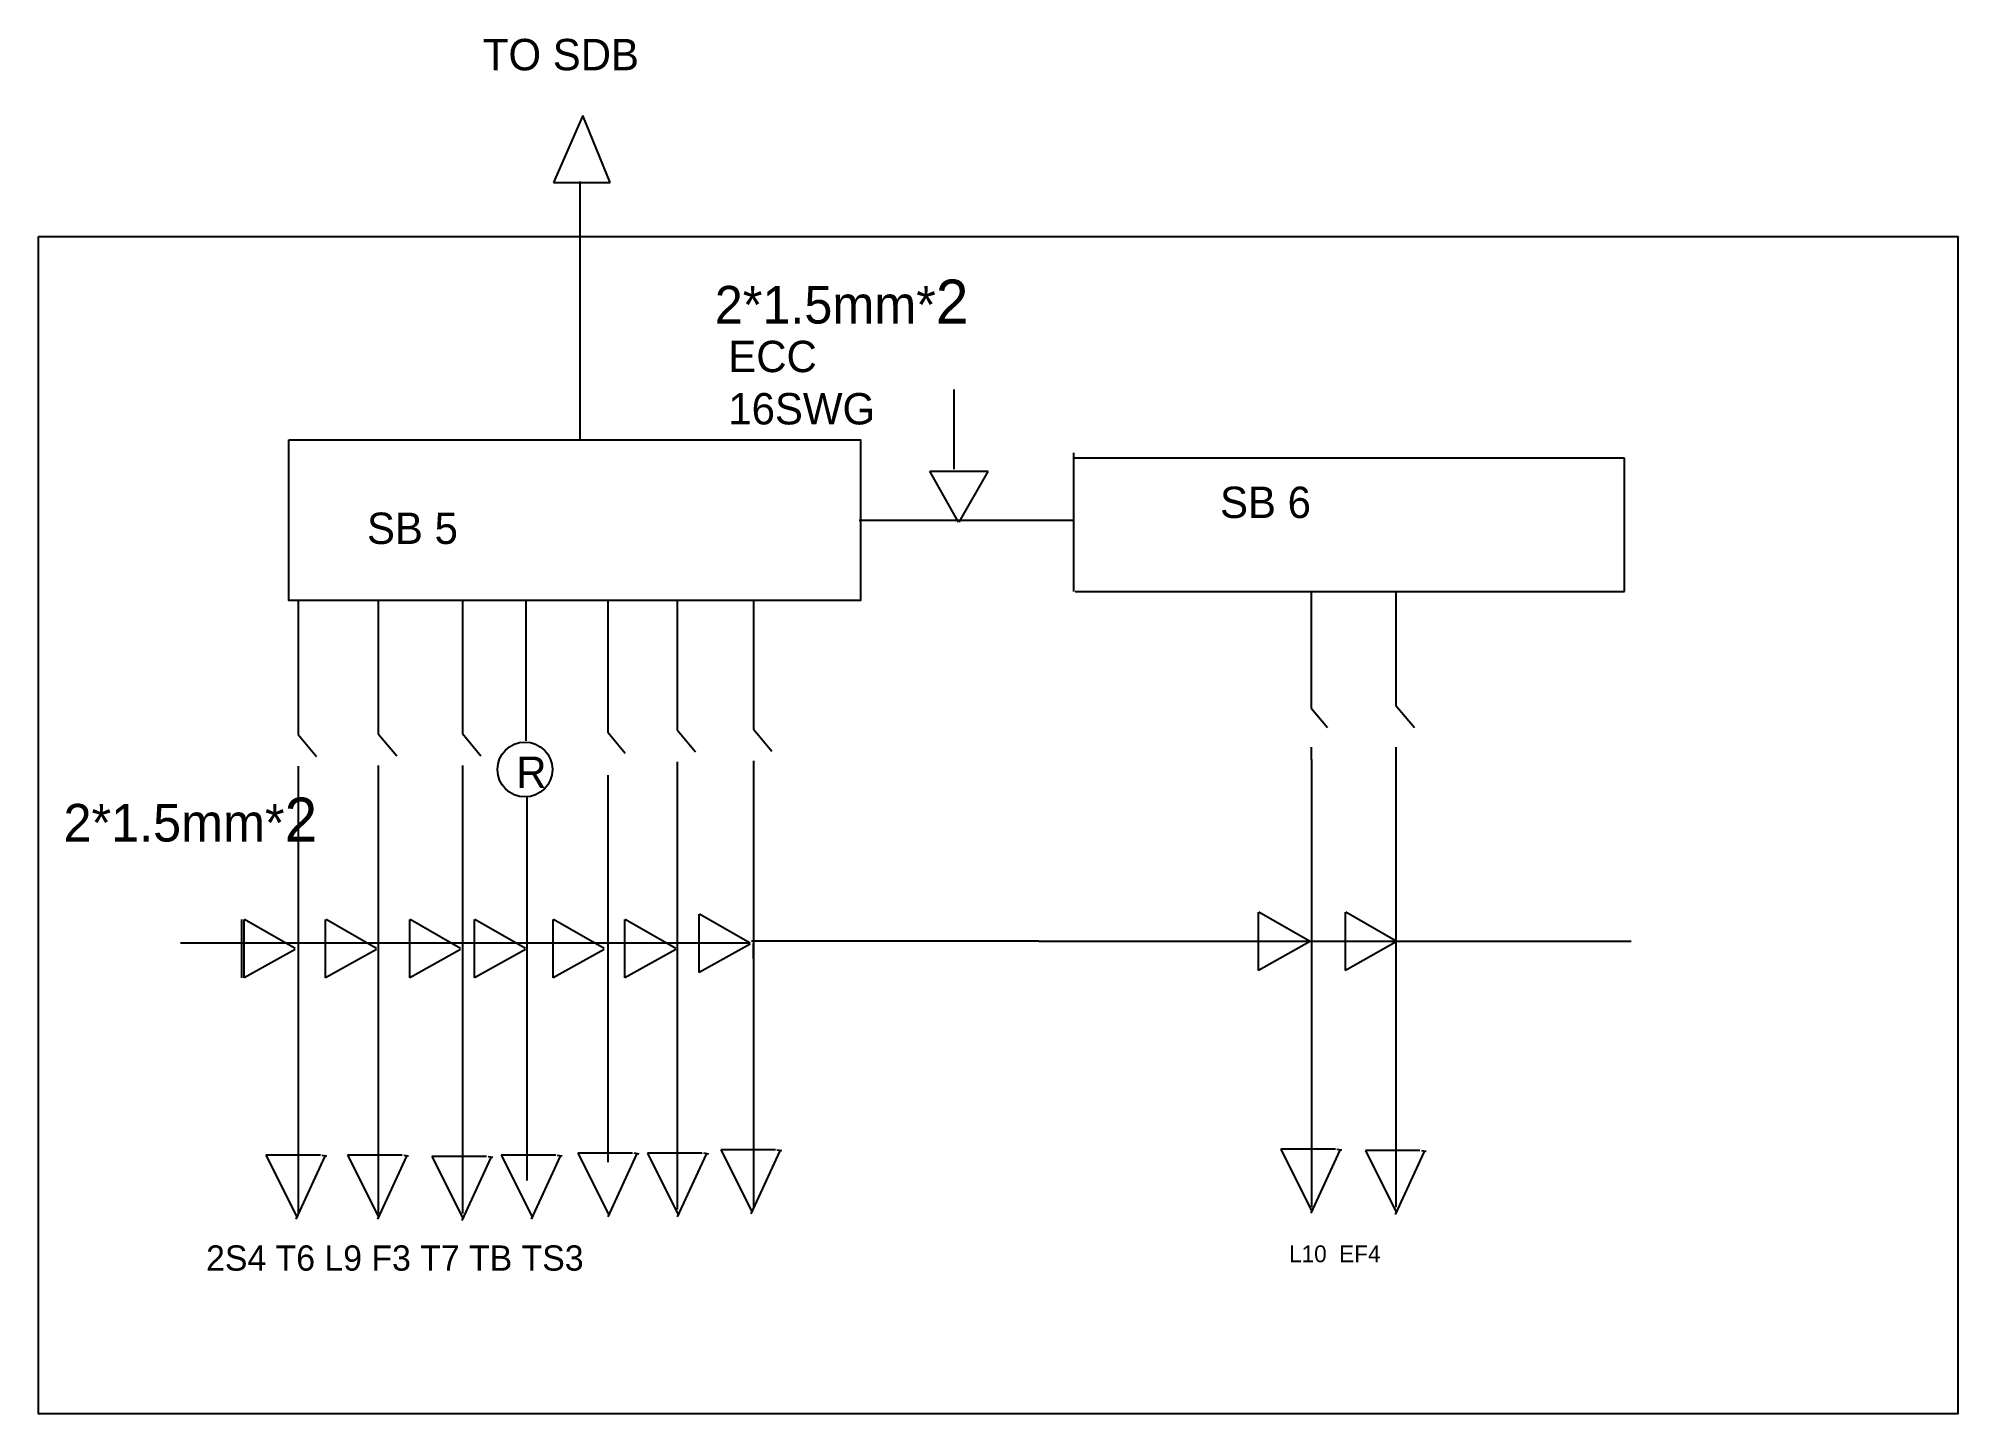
# Model space of a CAD drawing. Header units: feet. Extents: x 2705 to 3746, y 888 to 987.
# Drawn here: x 2935.2 to 3049.1, y 894 to 975.6 of the extents above; entities that cross this region are included whole.
import ezdxf

# ---------------------------------------------------------------- set-up
doc = ezdxf.new("R2010")
doc.units = ezdxf.units.FT
doc.header["$MEASUREMENT"] = 0

msp = doc.modelspace()

# ---------------------------------------------------------------- linework, layer by layer
for p, q in [((2967.48, 971.05), (2965.73, 967.07)), ((2969.09, 967.07), (2967.48, 971.05)), ((2965.73, 967.07), (2969.09, 967.07)), ((2967.31, 951.79), (2967.31, 967.12)), ((2989.52, 950.05), (2989.52, 954.77)), ((3029.31, 950.7), (2996.6, 950.7)), ((2996.63, 943.85), (2996.63, 951.01)), ((3029.31, 942.79), (3029.31, 950.7)), ((2989.77, 946.9), (2988.08, 949.92)), ((2988.08, 949.92), (2991.54, 949.92)), ((2989.82, 946.9), (2991.54, 949.9)), ((2983.87, 947.03), (2996.61, 947.03)), ((2996.63, 942.78), (2996.63, 944.26)), ((2950.58, 942.26), (2950.58, 934.3)), ((2955.33, 942.26), (2955.33, 934.34)), ((2960.34, 942.26), (2960.34, 934.35)), ((2964.11, 933.92), (2964.11, 942.26)), ((2968.95, 942.26), (2968.95, 934.43)), ((2973.08, 942.26), (2973.08, 934.57)), ((2977.6, 942.26), (2977.6, 934.62)), ((2996.71, 942.79), (3029.31, 942.79)), ((3010.74, 935.84), (3010.74, 942.79)), ((3015.75, 936.01), (3015.75, 942.79)), ((3010.74, 935.84), (3011.68, 934.72)), ((3015.74, 936.02), (3016.84, 934.71)), ((2950.58, 934.3), (2951.67, 932.99)), ((2955.33, 934.34), (2956.43, 933.03)), ((2960.34, 934.35), (2961.43, 933.04)), ((2968.95, 934.43), (2969.99, 933.18)), ((2973.08, 934.57), (2974.17, 933.26)), ((2977.6, 934.62), (2978.69, 933.31)), ((3010.74, 932.82), (3010.74, 933.54)), ((3015.75, 932.79), (3015.75, 933.54)), ((2950.58, 932.41), (2950.58, 905.83)), ((2955.33, 932.45), (2955.33, 905.87)), ((2960.34, 932.45), (2960.34, 905.87)), ((2973.08, 932.68), (2973.08, 906.1)), ((2977.6, 932.73), (2977.6, 906.15)), ((3010.74, 932.81), (3010.74, 906.23)), ((3015.74, 932.81), (3015.74, 906.23)), ((2968.95, 931.88), (2968.95, 908.9)), ((2964.18, 920.5), (2964.18, 930.6)), ((2947.23, 919.86), (2947.23, 923.32)), ((2947.37, 919.85), (2947.37, 923.31)), ((2950.4, 921.59), (2947.4, 923.31)), ((2952.2, 919.85), (2952.2, 923.31)), ((2955.23, 921.59), (2952.23, 923.31)), ((2957.2, 919.85), (2957.2, 923.31)), ((2960.22, 921.59), (2957.22, 923.31)), ((2961.05, 919.85), (2961.05, 923.31)), ((2964.07, 921.59), (2961.07, 923.31)), ((2965.71, 919.85), (2965.71, 923.31)), ((2968.74, 921.59), (2965.74, 923.31)), ((2969.97, 919.85), (2969.97, 923.31)), ((2972.99, 921.59), (2969.99, 923.31)), ((2974.39, 920.16), (2974.39, 923.63)), ((2977.41, 921.91), (2974.41, 923.63)), ((3007.58, 920.29), (3007.58, 923.75)), ((3010.61, 922.03), (3007.61, 923.75)), ((3012.74, 920.29), (3012.74, 923.75)), ((3015.76, 922.03), (3012.76, 923.75)), ((2977.41, 921.91), (2943.59, 921.91)), ((2977.41, 921.86), (2974.39, 920.16)), ((2994.54, 922.03), (2977.49, 922.03)), ((2977.61, 921), (2977.61, 921.9)), ((2994.54, 922.03), (3029.71, 922.03)), ((3010.61, 921.99), (3007.58, 920.29)), ((3015.76, 921.99), (3012.74, 920.29)), ((2950.4, 921.54), (2947.37, 919.85)), ((2955.23, 921.54), (2952.2, 919.85)), ((2960.22, 921.54), (2957.2, 919.85)), ((2964.07, 921.54), (2961.05, 919.85)), ((2964.18, 907.83), (2964.18, 920.57)), ((2968.74, 921.54), (2965.71, 919.85)), ((2972.99, 921.54), (2969.97, 919.85)), ((2951.9, 909.33), (2948.66, 909.33)), ((2948.66, 909.33), (2950.51, 905.62)), ((2950.45, 905.53), (2952.17, 909.26)), ((2951.99, 909.33), (2952.27, 909.29)), ((2956.75, 909.33), (2953.5, 909.33)), ((2953.5, 909.33), (2955.36, 905.62)), ((2955.3, 905.53), (2957.02, 909.26)), ((2956.84, 909.33), (2957.12, 909.29)), ((2961.76, 909.24), (2958.52, 909.24)), ((2958.52, 909.24), (2960.37, 905.54)), ((2960.31, 905.45), (2962.03, 909.18)), ((2961.85, 909.25), (2962.14, 909.21)), ((2965.87, 909.33), (2962.63, 909.33)), ((2962.63, 909.33), (2964.48, 905.62)), ((2964.42, 905.53), (2966.14, 909.26)), ((2965.96, 909.33), (2966.25, 909.29)), ((2970.42, 909.45), (2967.18, 909.45)), ((2967.18, 909.45), (2969.03, 905.74)), ((2968.97, 905.66), (2970.69, 909.38)), ((2970.51, 909.46), (2970.79, 909.41)), ((2974.55, 909.45), (2971.31, 909.45)), ((2971.31, 909.45), (2973.16, 905.74)), ((2973.1, 905.66), (2974.82, 909.38)), ((2974.64, 909.46), (2974.93, 909.41)), ((2978.91, 909.64), (2975.67, 909.64)), ((2975.67, 909.64), (2977.52, 905.94)), ((2977.47, 905.85), (2979.19, 909.58)), ((2979, 909.65), (2979.29, 909.61)), ((3012.15, 909.69), (3008.91, 909.69)), ((3008.91, 909.69), (3010.76, 905.98)), ((3010.71, 905.89), (3012.43, 909.62)), ((3012.24, 909.69), (3012.53, 909.65)), ((3017.17, 909.6), (3013.93, 909.6)), ((3013.93, 909.6), (3015.78, 905.9)), ((3015.72, 905.81), (3017.44, 909.54)), ((3017.26, 909.61), (3017.54, 909.57))]:
    msp.add_line(p, q)
for points in [[(2935.16, 963.85), (3049.09, 963.85), (3049.09, 893.98), (2935.16, 893.98)], [(2950.02, 951.79), (2983.95, 951.79), (2983.95, 942.26), (2950.02, 942.26)]]:
    msp.add_lwpolyline(points, close=True)
msp.add_circle((2964.04, 932.22), 1.63)

# ---------------------------------------------------------------- texts
at = {"attachment_point": 1}
for s, insert, char_height, width in [('TO SDB', (2961.54, 975.59), 1.862, 13.5631), ('{\\H3x;2*1.5mm*\\H1.167x;2}', (2975.31, 961.3), 0.7448, 17.9596), ('ECC \\P16SWG', (2976.11, 957.67), 1.862, 3.9945), ('SB 6', (3005.3, 949.01), 1.862, 14.7086), ('SB 5', (2954.66, 947.47), 1.862, 16.4451), ('R', (2963.52, 932.99), 1.86, 1.3949), ('{\\H3x;2*1.5mm*\\H1.167x;2}', (2936.65, 930.55), 0.7448, 17.9596), ('   2S4 T6 L9 F3 T7 TB TS3', (2943.44, 903.97), 1.5, 50.5393), (' L10  EF4', (3009.03, 903.97), 1, 31.1605)]:
    msp.add_mtext(s, dxfattribs=dict(at, insert=insert, char_height=char_height, width=width))

doc.saveas('drawing.dxf')
